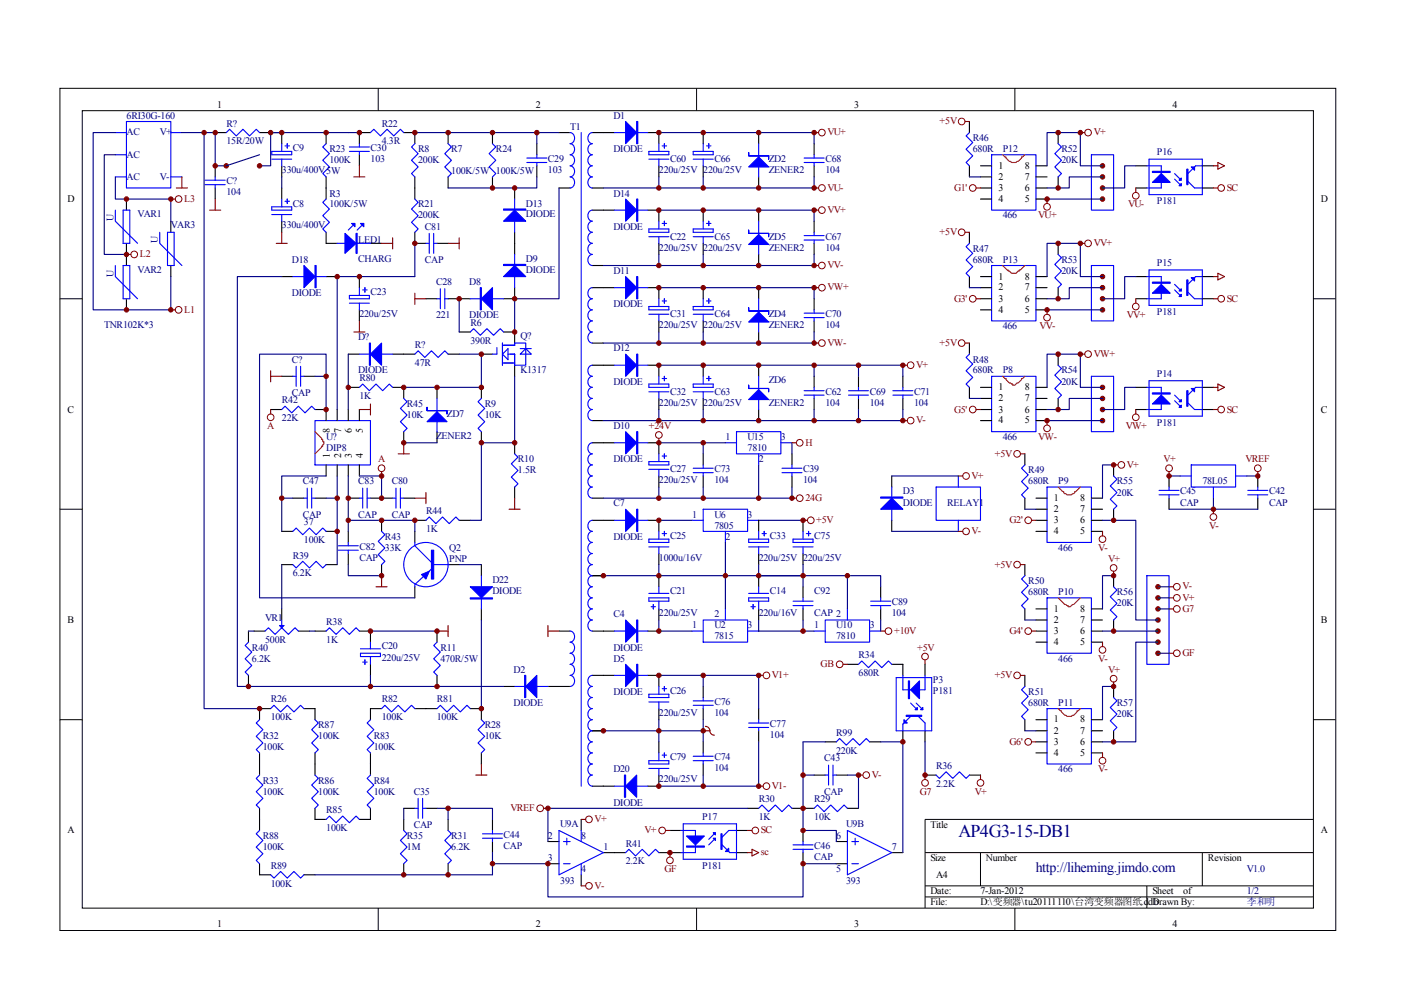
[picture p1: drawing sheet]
<svg xmlns="http://www.w3.org/2000/svg" width="297mm" height="210mm" viewBox="0 0 297 210" stroke-linecap="round" stroke-linejoin="round" font-family="sans-serif">
<defs><g id="words">
<text font-size="3.8" fill="#000080" x="203.2" y="177.5">AP4G3-15-DB1</text>
<text font-size="3" fill="#000080" x="219.6" y="184.8">http://liheming.jimdo.com</text>
<g font-size="2.1">
<text x="46.1" y="22.9">1</text>
<text x="113.6" y="22.9">2</text>
<text x="181.1" y="22.9">3</text>
<text x="248.6" y="22.9">4</text>
<text x="211.7" y="35.7">1</text>
<text x="217.3" y="35.7">8</text>
<text x="211.7" y="38.1">2</text>
<text x="211.7" y="40.5">3</text>
<text x="217.3" y="40.5">6</text>
<text x="217.3" y="38.1">7</text>
<text x="14.3" y="42.8">D</text>
<text x="211.7" y="42.8">4</text>
<text x="217.3" y="42.8">5</text>
<text x="280.1" y="42.8">D</text>
<text x="211.7" y="59.3">1</text>
<text x="217.3" y="59.3">8</text>
<text x="211.7" y="61.6">2</text>
<text x="211.7" y="63.9">3</text>
<text x="217.3" y="63.9">6</text>
<text x="217.3" y="61.6">7</text>
<text x="211.7" y="66.3">4</text>
<text x="217.3" y="66.3">5</text>
<text x="211.7" y="82.7">1</text>
<text x="217.3" y="82.7">8</text>
<text x="14.3" y="87.5">C</text>
<text x="211.7" y="85.1">2</text>
<text x="211.7" y="87.5">3</text>
<text x="211.7" y="89.8">4</text>
<text x="217.3" y="89.8">5</text>
<text x="217.3" y="87.5">6</text>
<text x="217.3" y="85.1">7</text>
<text x="280.1" y="87.5">C</text>
<text x="69.9" y="91.8" transform="rotate(-90 69.9 91.8)">8</text>
<text x="72.3" y="91.8" transform="rotate(-90 72.3 91.8)">7</text>
<text x="74.6" y="91.8" transform="rotate(-90 74.6 91.8)">6</text>
<text x="77" y="91.8" transform="rotate(-90 77 91.8)">5</text>
<text x="69.9" y="97.1" transform="rotate(-90 69.9 97.1)">1</text>
<text x="72.3" y="97.1" transform="rotate(-90 72.3 97.1)">2</text>
<text x="74.6" y="97.1" transform="rotate(-90 74.6 97.1)">3</text>
<text x="77" y="97.1" transform="rotate(-90 77 97.1)">4</text>
<text x="223.4" y="106.2">1</text>
<text x="229" y="106.2">8</text>
<text x="223.4" y="108.6">2</text>
<text x="223.4" y="110.9">3</text>
<text x="223.4" y="113.3">4</text>
<text x="229" y="113.3">5</text>
<text x="229" y="110.9">6</text>
<text x="229" y="108.6">7</text>
<text x="223.4" y="129.7">1</text>
<text x="229" y="129.7">8</text>
<text x="14.3" y="132.1">B</text>
<text x="223.4" y="132.1">2</text>
<text x="223.4" y="134.4">3</text>
<text x="223.4" y="136.8">4</text>
<text x="229" y="136.8">5</text>
<text x="229" y="134.4">6</text>
<text x="229" y="132.1">7</text>
<text x="280.1" y="132.1">B</text>
<text x="223.4" y="153.2">1</text>
<text x="223.4" y="155.5">2</text>
<text x="229" y="155.5">7</text>
<text x="229" y="153.2">8</text>
<text x="223.4" y="157.9">3</text>
<text x="223.4" y="160.3">4</text>
<text x="229" y="160.3">5</text>
<text x="229" y="157.9">6</text>
<text x="14.3" y="176.7">A</text>
<text x="197.3" y="175.5">Title</text>
<text x="280.1" y="176.7">A</text>
<text x="197.3" y="182.6">Size</text>
<text x="209" y="182.6">Number</text>
<text x="256.1" y="182.6">Revision</text>
<text x="197.3" y="189.6">Date:</text>
<text x="197.3" y="192">File:</text>
<text x="198.5" y="186.1">A4</text>
<text x="207.9" y="189.6">7-Jan-2012</text>
<text x="207.9" y="192">D:\变频器\tu20111110\台湾变频器图纸.ddb</text>
<text x="244.3" y="189.6">Sheet</text>
<text x="244.3" y="192">Drawn By:</text>
<text x="250.9" y="189.6">of</text>
<text x="46.1" y="196.6">1</text>
<text x="113.6" y="196.6">2</text>
<text x="181.1" y="196.6">3</text>
<text x="248.6" y="196.6">4</text>
</g>
<g font-size="2.1" fill="#000080">
<text x="26.8" y="28.7">AC</text>
<text x="26.8" y="25.2">6RI30G-160</text>
<text x="33.9" y="28.7">V+</text>
<text x="48" y="26.9">R?</text>
<text x="80.9" y="26.9">R22</text>
<text x="120.9" y="27.5">T1</text>
<text x="130" y="25.2">D1</text>
<text x="206.2" y="29.9">R46</text>
<text x="26.8" y="33.5">AC</text>
<text x="48" y="30.6">15R/20W</text>
<text x="62.1" y="32">C9</text>
<text x="69.8" y="32.3">R23</text>
<text x="69.8" y="34.6">100K</text>
<text x="78.6" y="32">C30</text>
<text x="78.6" y="34.4">103</text>
<text x="80.9" y="30.6">4.3R</text>
<text x="88.6" y="32.3">R8</text>
<text x="88.6" y="34.6">200K</text>
<text x="95.7" y="32.3">R7</text>
<text x="105.2" y="32.3">R24</text>
<text x="116.2" y="34.4">C29</text>
<text x="130" y="32.3">DIODE</text>
<text x="142.1" y="34.4">C60</text>
<text x="151.5" y="34.4">C66</text>
<text x="163" y="34.4">ZD2</text>
<text x="175" y="34.4">C68</text>
<text x="206.2" y="32.3">680R</text>
<text x="212.6" y="32.3">P12</text>
<text x="225" y="32.3">R52</text>
<text x="225" y="34.6">20K</text>
<text x="245.3" y="32.9">P16</text>
<text x="26.8" y="38.1">AC</text>
<text x="33.9" y="38.1">V-</text>
<text x="48" y="39">C?</text>
<text x="48" y="41.4">104</text>
<text x="59.8" y="36.7">330u/400V5W</text>
<text x="69.8" y="41.7">R3</text>
<text x="95.7" y="36.9">100K/5W 100K/5W</text>
<text x="116.2" y="36.7">103</text>
<text x="130" y="41.7">D14</text>
<text x="139.7" y="36.7">220u/25V</text>
<text x="149.1" y="36.7">220u/25V</text>
<text x="163" y="36.7">ZENER2</text>
<text x="175" y="36.7">104</text>
<text x="24" y="46.9" transform="rotate(-90 24 46.9)">U</text>
<text x="29.1" y="46.1">VAR1</text>
<text x="62.1" y="43.8">C8</text>
<text x="69.8" y="44">100K/5W</text>
<text x="88.6" y="44">R21</text>
<text x="88.6" y="46.3">200K</text>
<text x="111.5" y="43.8">D13</text>
<text x="111.5" y="46.1">DIODE</text>
<text x="212.6" y="46.3">466</text>
<text x="245.3" y="43.3">P181</text>
<text x="33.4" y="51.6" transform="rotate(-90 33.4 51.6)">U</text>
<text x="36.2" y="48.4">VAR3</text>
<text x="59.8" y="48.4">330u/400V</text>
<text x="75.9" y="51.5">LED1</text>
<text x="90.1" y="48.7">C81</text>
<text x="130" y="48.7">DIODE</text>
<text x="139.7" y="53.2">220u/25V</text>
<text x="142.1" y="50.8">C22</text>
<text x="149.1" y="53.2">220u/25V</text>
<text x="151.5" y="50.8">C65</text>
<text x="163" y="50.8">ZD5</text>
<text x="163" y="53.2">ZENER2</text>
<text x="175" y="50.8">C67</text>
<text x="175" y="53.2">104</text>
<text x="206.2" y="53.4">R47</text>
<text x="24" y="58.7" transform="rotate(-90 24 58.7)">U</text>
<text x="29.1" y="57.8">VAR2</text>
<text x="61.9" y="55.7">D18</text>
<text x="75.9" y="55.5">CHARG</text>
<text x="90.1" y="55.7">CAP</text>
<text x="111.5" y="55.5">D9</text>
<text x="111.5" y="57.8">DIODE</text>
<text x="130" y="58.1">D11</text>
<text x="206.2" y="55.7">680R</text>
<text x="212.6" y="55.7">P13</text>
<text x="225" y="55.7">R53</text>
<text x="225" y="58.1">20K</text>
<text x="245.3" y="56.4">P15</text>
<text x="61.9" y="62.8">DIODE</text>
<text x="78.6" y="62.5">C23</text>
<text x="92.5" y="60.5">C28</text>
<text x="99.5" y="60.5">D8</text>
<text x="130" y="65.1">DIODE</text>
<text x="22.1" y="69.6">TNR102K*3</text>
<text x="76.2" y="67.2">220u/25V</text>
<text x="92.5" y="67.5">221</text>
<text x="99.5" y="67.5">DIODE</text>
<text x="99.7" y="69.1">R6</text>
<text x="110.3" y="71.9">Q?</text>
<text x="139.7" y="69.6">220u/25V</text>
<text x="142.1" y="67.2">C31</text>
<text x="149.1" y="69.6">220u/25V</text>
<text x="151.5" y="67.2">C64</text>
<text x="163" y="67.2">ZD4</text>
<text x="163" y="69.6">ZENER2</text>
<text x="175" y="67.2">C70</text>
<text x="175" y="69.6">104</text>
<text x="212.6" y="69.8">466</text>
<text x="245.3" y="66.7">P181</text>
<text x="61.9" y="76.9">C?</text>
<text x="75.9" y="72.2">D?</text>
<text x="88" y="73.8">R?</text>
<text x="88" y="77.6">47R</text>
<text x="99.7" y="72.9">390R</text>
<text x="130" y="74.5">D12</text>
<text x="206.2" y="76.9">R48</text>
<text x="61.9" y="83.9">CAP</text>
<text x="75.9" y="79.2">DIODE</text>
<text x="76.2" y="80.9">R80</text>
<text x="110.3" y="79">K1317</text>
<text x="130" y="81.5">DIODE</text>
<text x="142.1" y="83.7">C32</text>
<text x="151.5" y="83.7">C63</text>
<text x="163" y="81.3">ZD6</text>
<text x="175" y="83.7">C62</text>
<text x="184.4" y="83.7">C69</text>
<text x="193.8" y="83.7">C71</text>
<text x="206.2" y="79.2">680R</text>
<text x="212.6" y="79.2">P8</text>
<text x="225" y="79.2">R54</text>
<text x="225" y="81.5">20K</text>
<text x="245.3" y="79.9">P14</text>
<text x="59.8" y="85.5">R42</text>
<text x="59.8" y="89.3">22K</text>
<text x="76.2" y="84.6">1K</text>
<text x="86.3" y="86.3">R45</text>
<text x="86.3" y="88.6">10K</text>
<text x="94.7" y="88.4">ZD7</text>
<text x="102.8" y="86.3">R9</text>
<text x="102.8" y="88.6">10K</text>
<text x="139.7" y="86">220u/25V</text>
<text x="149.1" y="86">220u/25V</text>
<text x="163" y="86">ZENER2</text>
<text x="175" y="86">104</text>
<text x="184.4" y="86">104</text>
<text x="193.8" y="86">104</text>
<text x="69.2" y="93.3">U?</text>
<text x="69.2" y="95.7">DIP8</text>
<text x="92.5" y="93.1">ZENER2</text>
<text x="130" y="90.9">D10</text>
<text x="153.8" y="93.3">1</text>
<text x="158.5" y="95.7">7810</text>
<text x="158.5" y="93.3">U15</text>
<text x="165.5" y="93.3">3</text>
<text x="212.6" y="93.3">466</text>
<text x="245.3" y="90.3">P181</text>
<text x="109.8" y="98">R10</text>
<text x="109.8" y="100.3">1.5R</text>
<text x="130" y="98">DIODE</text>
<text x="142.1" y="100.1">C27</text>
<text x="151.5" y="100.1">C73</text>
<text x="160.9" y="98">2</text>
<text x="170.3" y="100.1">C39</text>
<text x="218" y="100.3">R49</text>
<text x="64.2" y="102.7">C47</text>
<text x="75.9" y="102.7">C83</text>
<text x="83.1" y="102.7">C80</text>
<text x="130" y="107.4">C7</text>
<text x="139.7" y="102.5">220u/25V</text>
<text x="151.5" y="102.5">104</text>
<text x="170.3" y="102.5">104</text>
<text x="191.4" y="104.8">D3</text>
<text x="191.4" y="107.2">DIODE</text>
<text x="200.8" y="107.4">RELAY1</text>
<text x="218" y="102.7">680R</text>
<text x="224.4" y="102.7">P9</text>
<text x="236.8" y="102.7">R55</text>
<text x="236.8" y="105.1">20K</text>
<text x="250.2" y="104.8">C45</text>
<text x="250.2" y="107.2">CAP</text>
<text x="254.9" y="102.7">78L05</text>
<text x="269.1" y="104.8">C42</text>
<text x="269.1" y="107.2">CAP</text>
<text x="64.2" y="109.7">CAP</text>
<text x="64.4" y="111.4">37</text>
<text x="75.9" y="109.7">CAP</text>
<text x="83.1" y="109.7">CAP</text>
<text x="90.3" y="109.1">R44</text>
<text x="90.3" y="112.8">1K</text>
<text x="146.7" y="109.7">1</text>
<text x="151.5" y="112.1">7805</text>
<text x="151.5" y="109.7">U6</text>
<text x="158.5" y="109.7">3</text>
<text x="62.1" y="118.5">R39</text>
<text x="64.4" y="115.2">100K</text>
<text x="76.2" y="116.6">C82</text>
<text x="76.2" y="118.9">CAP</text>
<text x="81.6" y="114.5">R43</text>
<text x="81.6" y="116.8">33K</text>
<text x="95.2" y="116.8">Q2</text>
<text x="95.2" y="119.1">PNP</text>
<text x="130" y="114.5">DIODE</text>
<text x="139.7" y="118.9">1000u/16V</text>
<text x="142.1" y="114.2">C25</text>
<text x="153.8" y="114.5">2</text>
<text x="160.9" y="118.9">220u/25V</text>
<text x="163.2" y="114.2">C33</text>
<text x="170.3" y="118.9">220u/25V</text>
<text x="172.6" y="114.2">C75</text>
<text x="224.4" y="116.8">466</text>
<text x="62.1" y="122.2">6.2K</text>
<text x="104.4" y="123.6">D22</text>
<text x="104.4" y="125.9">DIODE</text>
<text x="142.1" y="125.9">C21</text>
<text x="163.2" y="125.9">C14</text>
<text x="172.6" y="125.9">C92</text>
<text x="218" y="123.9">R50</text>
<text x="56.2" y="131.6">VR1</text>
<text x="130" y="130.9">C4</text>
<text x="139.7" y="130.7">220u/25V</text>
<text x="151.5" y="130.9">2</text>
<text x="160.9" y="130.7">220u/16V</text>
<text x="172.6" y="130.7">CAP 2</text>
<text x="189.1" y="128.3">C89</text>
<text x="189.1" y="130.7">104</text>
<text x="218" y="126.2">680R</text>
<text x="224.4" y="126.2">P10</text>
<text x="236.8" y="126.2">R56</text>
<text x="236.8" y="128.5">20K</text>
<text x="53.4" y="137.9">R40</text>
<text x="56.2" y="136.3">500R</text>
<text x="69.2" y="132.5">R38</text>
<text x="69.2" y="136.3">1K</text>
<text x="80.9" y="137.7">C20</text>
<text x="93.4" y="137.9">R11</text>
<text x="130" y="137.9">DIODE</text>
<text x="146.7" y="133.2">1</text>
<text x="151.5" y="135.6">7815</text>
<text x="151.5" y="133.2">U2</text>
<text x="158.5" y="133.2">3</text>
<text x="172.6" y="133.2">1</text>
<text x="177.3" y="135.6">7810</text>
<text x="177.3" y="133.2">U10</text>
<text x="184.4" y="133.2">3</text>
<text x="53.4" y="140.3">6.2K</text>
<text x="80.9" y="140.1">220u/25V</text>
<text x="93.4" y="140.3">470R/5W</text>
<text x="108.9" y="142.6">D2</text>
<text x="130" y="140.3">D5</text>
<text x="182" y="139.5">R34</text>
<text x="182" y="143.4">680R</text>
<text x="224.4" y="140.3">466</text>
<text x="57.4" y="148.9">R26</text>
<text x="80.9" y="148.9">R82</text>
<text x="92.6" y="148.9">R81</text>
<text x="108.9" y="149.7">DIODE</text>
<text x="130" y="147.3">DIODE</text>
<text x="142.1" y="147.1">C26</text>
<text x="151.5" y="149.5">C76</text>
<text x="197.8" y="144.7">P3</text>
<text x="197.8" y="147.1">P181</text>
<text x="218" y="147.3">R51</text>
<text x="218" y="149.7">680R</text>
<text x="224.4" y="149.7">P11</text>
<text x="236.8" y="149.7">R57</text>
<text x="57.4" y="152.8">100K</text>
<text x="67.5" y="154.4">R87</text>
<text x="80.9" y="152.8">100K</text>
<text x="92.6" y="152.8">100K</text>
<text x="102.8" y="154.4">R28</text>
<text x="139.7" y="151.8">220u/25V</text>
<text x="151.5" y="151.8">104</text>
<text x="163.2" y="154.1">C77</text>
<text x="236.8" y="152">20K</text>
<text x="55.7" y="156.7">R32</text>
<text x="55.7" y="159.1">100K</text>
<text x="67.5" y="156.7">100K</text>
<text x="79.2" y="156.7">R83</text>
<text x="79.2" y="159.1">100K</text>
<text x="102.8" y="156.7">10K</text>
<text x="142.1" y="161.2">C79</text>
<text x="151.5" y="161.2">C74</text>
<text x="163.2" y="156.5">104</text>
<text x="174.8" y="161.4">C43</text>
<text x="177.3" y="156.1">R99</text>
<text x="177.3" y="159.8">220K</text>
<text x="55.7" y="166.1">R33</text>
<text x="67.5" y="166.1">R86</text>
<text x="79.2" y="166.1">R84</text>
<text x="130" y="163.8">D20</text>
<text x="139.7" y="165.9">220u/25V</text>
<text x="151.5" y="163.5">104</text>
<text x="198.5" y="163.1">R36</text>
<text x="198.5" y="166.8">2.2K</text>
<text x="224.4" y="163.8">466</text>
<text x="55.7" y="168.5">100K</text>
<text x="67.5" y="168.5">100K</text>
<text x="69.2" y="172.5">R85</text>
<text x="79.2" y="168.5">100K</text>
<text x="87.7" y="168.5">C35</text>
<text x="130" y="170.8">DIODE</text>
<text x="148.8" y="173.8">P17</text>
<text x="160.9" y="170.1">R30</text>
<text x="160.9" y="173.8">1K</text>
<text x="172.6" y="170.1">R29</text>
<text x="172.6" y="173.8">10K</text>
<text x="174.8" y="168.5">CAP</text>
<text x="55.7" y="177.9">R88</text>
<text x="69.2" y="176.2">100K</text>
<text x="86.3" y="177.9">R35</text>
<text x="87.7" y="175.5">CAP</text>
<text x="95.7" y="177.9">R31</text>
<text x="106.8" y="177.6">C44</text>
<text x="116.2" y="177.9">2</text>
<text x="118.8" y="175.3">U9A</text>
<text x="123.2" y="177.9">8</text>
<text x="132.7" y="179.5">R41</text>
<text x="177.3" y="177.9">6</text>
<text x="179.4" y="175.3">U9B</text>
<text x="55.7" y="180.2">100K</text>
<text x="57.4" y="184.2">R89</text>
<text x="86.3" y="180.2">1M</text>
<text x="95.7" y="180.2">6.2K</text>
<text x="106.8" y="180">CAP</text>
<text x="116.2" y="182.6">3</text>
<text x="123.2" y="184.9">4</text>
<text x="127.9" y="180.2">1</text>
<text x="132.7" y="183.2">2.2K</text>
<text x="148.8" y="184.2">P181</text>
<text x="172.6" y="180">C46</text>
<text x="172.6" y="182.3">CAP</text>
<text x="177.3" y="184.9">5</text>
<text x="189.1" y="180.2">7</text>
<text x="264.3" y="184.9">V1.0</text>
<text x="57.4" y="188">100K</text>
<text x="118.8" y="187.5">393</text>
<text x="179.4" y="187.5">393</text>
<text x="264.3" y="192">李和明</text>
<text x="264.3" y="189.6">1/2</text>
</g>
<g font-size="2.1" fill="#800000">
<text x="175.4" y="28.7">VU+</text>
<text x="199.2" y="26.3">+5V</text>
<text x="231.9" y="28.7">V+</text>
<text x="175.4" y="40.5">VU-</text>
<text x="202.3" y="40.5">G1'</text>
<text x="260.1" y="40.5">SC</text>
<text x="39" y="42.8">L3</text>
<text x="175.4" y="45.1">VV+</text>
<text x="220.1" y="46.3">VU+</text>
<text x="239.2" y="44">VU-</text>
<text x="199.2" y="49.9">+5V</text>
<text x="231.9" y="52.2">VV+</text>
<text x="29.6" y="54.5">L2</text>
<text x="175.4" y="56.9">VV-</text>
<text x="175.4" y="61.6">VW+</text>
<text x="202.3" y="63.9">G3'</text>
<text x="260.1" y="63.9">SC</text>
<text x="39" y="66.3">L1</text>
<text x="220.4" y="69.8">VV-</text>
<text x="238.9" y="67.5">VV+</text>
<text x="175.4" y="73.3">VW-</text>
<text x="199.2" y="73.3">+5V</text>
<text x="231.9" y="75.7">VW+</text>
<text x="194.2" y="78.1">V+</text>
<text x="194.2" y="89.8">V-</text>
<text x="202.3" y="87.5">G5'</text>
<text x="260.1" y="87.5">SC</text>
<text x="56.6" y="90.9">A</text>
<text x="137.6" y="90.9">+24V</text>
<text x="170.8" y="94.5">H</text>
<text x="220.1" y="93.3">VW-</text>
<text x="238.7" y="90.9">VW+</text>
<text x="80.2" y="98">A</text>
<text x="206" y="101.5">V+</text>
<text x="210.9" y="96.9">+5V</text>
<text x="238.9" y="99.2">V+</text>
<text x="246.7" y="98">V+</text>
<text x="264.1" y="98">VREF</text>
<text x="170.8" y="106.2">24G</text>
<text x="173.1" y="110.9">+5V</text>
<text x="206" y="113.3">V-</text>
<text x="214" y="110.9">G2'</text>
<text x="256.4" y="112.1">V-</text>
<text x="232.8" y="116.8">V-</text>
<text x="234.9" y="119.1">V+</text>
<text x="210.9" y="120.3">+5V</text>
<text x="250.7" y="125">V-</text>
<text x="250.7" y="127.4">V+</text>
<text x="250.7" y="129.7">G7</text>
<text x="189.6" y="134.4">+10V</text>
<text x="194.5" y="137.9">+5V</text>
<text x="214" y="134.4">G4'</text>
<text x="163.7" y="143.8">V1+</text>
<text x="174" y="141.5">GB</text>
<text x="210.9" y="143.8">+5V</text>
<text x="232.8" y="140.3">V-</text>
<text x="234.9" y="142.6">V+</text>
<text x="250.7" y="139.1">GF</text>
<text x="214" y="157.9">G6'</text>
<text x="163.7" y="167.3">V1-</text>
<text x="184.8" y="164.9">V-</text>
<text x="232.8" y="163.8">V-</text>
<text x="108.2" y="172">VREF</text>
<text x="195" y="168.5">G7</text>
<text x="206.7" y="168.5">V+</text>
<text x="126.1" y="174.3">V+</text>
<text x="136.7" y="176.7">V+</text>
<text x="161.3" y="176.7">SC</text>
<text x="140.9" y="184.9">GF</text>
<text x="161.3" y="181.4">sc</text>
<text x="126.1" y="188.4">V-</text>
</g>
</g></defs>
<g fill="none" stroke="#000" stroke-width=".21">
<path d="M12.7 18.7h270.5v178.6h-270.5zM80.2 18.7v4.7M147.7 18.7v4.7M215.2 18.7v4.7M17.4 23.5h261.1v169h-261.1zM12.7 63.3h4.7M278.4 63.3h4.7M12.7 108h4.7M278.4 108h4.7M12.7 152.6h4.7M278.4 152.6h4.7M278.4 173.7h-82.3v18.8"/>
<path d="M80.2 192.5v4.7M147.7 192.5v4.7M196.1 180.8h82.3M196.1 187.8h82.3M196.1 190.2h82.3M207.9 180.8v7M215.2 192.5v4.7M243.2 187.8v4.7M254.9 180.8v7"/>
</g>
<g fill="none" stroke="#000" stroke-width=".23">
<path d="M45.6 28.1h2.4M45.6 35.2v2.3M45.6 39.9v2.3M55 28.1h2.4M59.7 28.1v2.4M59.7 35.2v2.3M59.7 39.9v2.3M69.1 28.1v2.4M69.1 37.5v4.7M76.2 32.8v2.4M78.5 28.1h-2.3v2.4M85.6 28.1h2.4v2.4"/>
<path d="M88 37.5v4.7M95 28.1v2.4M95 37.5v2.4M104.4 28.1v2.4M104.4 37.5v2.4M109.1 39.9v2.3M113.8 30.5v2.3M113.8 35.2v2.3M118.5 28.1h2.4M118.5 39.9h2.4M125.6 28.1h4.7M125.6 39.9h2.3"/>
<path d="M137.3 28.1h2.4v2.4M139.7 35.2v2.3M149.1 28.1v2.4M149.1 35.2v2.3M160.9 28.1v2.4M160.9 37.5v2.4M172.6 30.5v2.3M172.6 35.2v2.3M205.5 25.8v2.3M205.5 35.2v2.3M207.9 39.9h2.3M207.9 35.2h2.3"/>
<path d="M207.9 37.5h2.3M219.6 39.9h2.4M219.6 35.2h2.4M219.6 37.5h2.4M224.3 28.1v2.4M224.3 37.5v2.4M240.8 39.9h2.4M240.8 35.2h2.4M254.9 39.9h2.4M254.9 35.2h2.4M26.8 42.2v2.4M26.8 51.6v4.7"/>
<path d="M36.2 46.9v2.4M36.2 56.3v2.3M59.7 58.6h2.4M59.7 46.9v2.4M69.1 49.3v2.3h2.4M69.1 58.6h2.4M76.2 58.6v2.4M78.5 51.6h2.4M88 49.3v2.3h2.3M92.7 51.6h2.3M109.1 49.3v4.6M125.6 44.6h4.7"/>
<path d="M125.6 56.3h2.3M137.3 44.6h2.4v2.3M139.7 51.6v2.3M149.1 44.6v2.3M149.1 51.6v2.3M160.9 44.6v2.3M160.9 53.9v2.4M172.6 46.9v2.4M172.6 51.6v2.3M205.5 49.3v2.3M205.5 58.6v2.4M207.9 58.6h2.3"/>
<path d="M207.9 42.2h2.3M219.6 58.6h2.4M219.6 42.2h2.4M224.3 51.6v2.3M240.8 58.6h2.4M254.9 58.6h2.4M26.8 63.3v2.4M59.7 79.8h2.4M64.4 79.8h2.4M73.8 75.1h2.4M76.2 65.7v2.3M83.2 75.1h4.8"/>
<path d="M90.3 63.3h2.4M95 75.1h2.4M95 63.3h4.7M97.4 70.4h2.3M102.1 75.1h2.3M106.8 70.4h2.3v2.3M109.1 61v2.3h-2.3M109.1 77.4v2.4M125.6 61h4.7M125.6 72.7h2.3M125.6 77.4h4.7M137.3 61h2.4v2.3"/>
<path d="M137.3 77.4h2.4v2.4M139.7 68v2.4M149.1 61v2.3M149.1 68v2.4M149.1 77.4v2.4M160.9 61v2.3M160.9 70.4v2.3M160.9 77.4v2.4M172.6 63.3v2.4M172.6 68v2.4M172.6 79.8v2.3M182 79.8v2.3"/>
<path d="M191.4 79.8v2.3M205.5 72.7v2.4M207.9 63.3h2.3M207.9 61h2.3M207.9 65.7h2.3M219.6 63.3h2.4M219.6 61h2.4M219.6 65.7h2.4M224.3 61v2.3M224.3 75.1v2.3M240.8 63.3h2.4M254.9 63.3h2.4"/>
<path d="M57.4 86.8h2.3M66.8 86.8h2.3v2.4M69.1 98.6v2.3M71.5 86.8v2.4M71.5 98.6v2.3M73.8 86.8v2.4M73.8 98.6v2.3M73.8 82.1h2.4M76.2 86.8v2.4M76.2 98.6v2.3M83.2 82.1h2.4v2.4M85.6 91.5v2.4"/>
<path d="M92.7 82.1v2.4M92.7 91.5v2.4M102.1 82.1v2.4M102.1 91.5v2.4M109.1 93.9v2.3M125.6 89.2h2.3M125.6 93.9h4.7M137.3 93.9h2.4v2.3M139.7 84.5v2.3M149.1 84.5v2.3M149.1 96.2v2.4M160.9 86.8v2.4"/>
<path d="M167.9 96.2v2.4M172.6 84.5v2.3M182 84.5v2.3M191.4 84.5v2.3M205.5 82.1v2.4M207.9 82.1h2.3M207.9 86.8h2.3M207.9 89.2h2.3M207.9 84.5h2.3M217.3 96.2v2.4M219.6 82.1h2.4M219.6 86.8h2.4"/>
<path d="M219.6 89.2h2.4M219.6 84.5h2.4M224.3 84.5v2.3M236.1 98.6v2.3M240.8 82.1h2.4M240.8 86.8h2.4M254.9 82.1h2.4M254.9 86.8h2.4M59.7 112.7h2.4M59.7 119.7h2.4M62.1 105.6h2.3M66.8 105.6h2.3"/>
<path d="M69.1 112.7h2.4M69.1 119.7h2.4M73.8 112.7v2.3M73.8 117.4v2.3M73.8 105.6h2.4M78.5 105.6h4.7M80.9 110.3v2.4M80.9 119.7v2.4M85.6 105.6h2.4M88 112.7v2.3M88 110.3h2.3M95 119.7h2.4"/>
<path d="M97.4 110.3h2.3M102.1 119.7v2.4M109.1 103.3v2.3M125.6 105.6h2.3M125.6 110.3h4.7M137.3 110.3h2.4v2.4M139.7 100.9v2.4M139.7 117.4v2.3M149.1 100.9v2.4M160.9 110.3v2.4M160.9 117.4v2.3M167.9 100.9v2.4"/>
<path d="M170.3 110.3v2.4M170.3 117.4v2.3M189.1 100.9v2.4M189.1 110.3v2.4M217.3 105.6v2.4M217.3 119.7v2.4M219.6 105.6h2.4M219.6 112.7h2.4M219.6 110.3h2.4M219.6 108h2.4M231.4 105.6h2.4M231.4 112.7h2.4"/>
<path d="M231.4 110.3h2.4M231.4 108h2.4M236.1 108v2.3M247.9 100.9v2.4M247.9 105.6v2.4M266.7 100.9v2.4M266.7 105.6v2.4M52.7 133.8v2.4M53.9 133.8h2.3M59.7 129.1v2.4M63.3 133.8h2.3M66.8 133.8h2.3"/>
<path d="M76.2 133.8h2.3v2.4M88 124.4v2.4M92.7 133.8v2.4M102.1 129.1v2.4M118.5 133.8h2.4M125.6 133.8h4.7M125.6 122.1h2.3M137.3 133.8h2.4M139.7 122.1v2.3M139.7 129.1v2.4M160.9 122.1v2.3M160.9 129.1v2.4"/>
<path d="M170.3 124.4v2.4M170.3 129.1v2.4M186.7 124.4v2.4M186.7 129.1v2.4M217.3 129.1v2.4M219.6 133.8h2.4M219.6 129.1h2.4M219.6 131.5h2.4M219.6 136.2h2.4M231.4 133.8h2.4M231.4 129.1h2.4M231.4 131.5h2.4"/>
<path d="M231.4 136.2h2.4M236.1 122.1v2.3M236.1 131.5v2.3M52.7 143.2v2.3M55 159.6v4.7M57.4 150.2h-2.4v2.4M64.4 150.2h2.4v2.4M66.8 159.6v4.7M78.5 140.9v2.3M78.5 159.6v4.7M80.9 150.2h-2.4v2.4M88 150.2h4.7"/>
<path d="M92.7 143.2v2.3M99.7 150.2h2.4v2.4M102.1 159.6v2.4M106.8 145.5h2.3M116.2 145.5h4.7M125.6 143.2h4.7M125.6 154.9h2.3M137.3 143.2h2.4v2.3M139.7 150.2v2.4M139.7 157.3v2.3M149.1 145.5v2.4M149.1 150.2v2.4"/>
<path d="M149.1 157.3v2.3M160.9 150.2v2.4M160.9 154.9v2.4M175 157.3h2.3M179.7 140.9h2.3M184.4 157.3h2.3M189.1 140.9h2.3v2.3M191.4 154.9v2.4M196.1 140.9v2.3M196.1 154.9v2.4M217.3 143.2v2.3M217.3 152.6v2.3"/>
<path d="M219.6 154.9h2.4M219.6 157.3h2.4M219.6 152.6h2.4M219.6 159.6h2.4M231.4 154.9h2.4M231.4 157.3h2.4M231.4 152.6h2.4M231.4 159.6h2.4M236.1 145.5v2.4M236.1 154.9v2.4M55 171.4v4.7M66.8 171.4v2.3h2.3"/>
<path d="M78.5 171.4v2.3h-2.3M85.6 173.7v2.4M85.6 171.4h2.4M90.3 171.4h2.4M95 173.7v2.4M104.4 173.7v2.4M104.4 178.4v2.4M116.2 178.4h2.3M123.2 173.7v2.4M125.6 166.7h4.7M139.7 164.3v2.4h-2.4M142 176.1h2.4"/>
<path d="M149.1 162v2.3M156.2 176.1h2.3M158.5 171.4h2.4M167.9 171.4h4.7M170.3 176.1v2.3M172.6 164.3h2.4M177.3 178.4h2.4M177.3 164.3h2.4M179.7 171.4h2.3M196.1 164.3h2.4M205.5 164.3h2.4M55 183.1v2.4h2.4"/>
<path d="M64.4 185.5h2.4M85.6 183.1v2.4M95 183.1v2.4M116.2 183.1h2.3M123.2 185.5v2.3M127.9 180.8h4.7M139.7 180.8h4.7M156.2 180.8h2.3M170.3 180.8v2.3M177.3 183.1h2.4M189.1 180.8h2.3"/>
</g>
<g fill="none" stroke="#00f" stroke-width=".23">
<path d="M24.5 28.1h2.3M24.5 32.8h2.3M24.5 37.5h2.3M26.8 25.8h9.4v14.1h-9.4zM36.2 28.1h2.4M36.2 37.5h2.4M43.5 39.2h4.2M43.5 38.2h4.2M45.6 37.5v.7M45.6 39.2v.7M48 28.1l.7-.7 1.4 1.4 1.4-1.4 1.4 1.4 1.4-1.4 .7 .7M57.6 32.1h4.2v.7h-4.2z"/>
<path d="M57.6 33.7h4.2M59.7 30.5v1.6M59.7 33.7v1.5M60.4 30.9h1M60.9 30.5v.9M69.1 30.5l-.7 .7 1.4 1.4-1.4 1.4 1.4 1.4-1.4 1.4 .7 .7M74.1 31.2h4.2M74.1 32.1h4.2M76.2 30.5v.7M76.2 32.1v.7M78.5 28.1l.8-.7 1.4 1.4 1.4-1.4 1.4 1.4 1.4-1.4 .7 .7M88 30.5l-.8 .7 1.5 1.4-1.5 1.4 1.5 1.4-1.5 1.4 .8 .7"/>
<path d="M95 30.5l.7 .7-1.4 1.4 1.4 1.4-1.4 1.4 1.4 1.4-.7 .7M104.4 30.5l.7 .7-1.4 1.4 1.4 1.4-1.4 1.4 1.4 1.4-.7 .7M111.7 33.5h4.2M111.7 34.5h4.2M113.8 32.8v.7M113.8 34.5v.7M120.9 28.1a1.2 1.2 0 0 1 .9 1.2 1.2 1.2 0 0 1-.9 1.2 1.21 1.21 0 0 1 .9 1.1 1.21 1.21 0 0 1-.9 1.2 1.2 1.2 0 0 1 .9 1.2 1.2 1.2 0 0 1-.9 1.2 1.2 1.2 0 0 1 .9 1.1 1.2 1.2 0 0 1-.9 1.2 1.2 1.2 0 0 1 .9 1.2 1.2 1.2 0 0 1-.9 1.2M123.2 28.1v138.6M125.6 28.1a1.2 1.2 0 0 0-1 1.2 1.2 1.2 0 0 0 1 1.2 1.21 1.21 0 0 0-1 1.1 1.21 1.21 0 0 0 1 1.2 1.2 1.2 0 0 0-1 1.2 1.2 1.2 0 0 0 1 1.2 1.2 1.2 0 0 0-1 1.1 1.2 1.2 0 0 0 1 1.2 1.2 1.2 0 0 0-1 1.2 1.2 1.2 0 0 0 1 1.2M130.3 28.1h7M137.6 32.1h4.2v.7h-4.2zM137.6 33.7h4.2"/>
<path d="M139.7 30.5v1.6M139.7 33.7v1.5M140.4 30.9h.9M140.9 30.5v.9M147 32.1h4.2v.7h-4.2zM147 33.7h4.2M149.1 30.5v1.6M149.1 33.7v1.5M149.8 30.9h.9M150.3 30.5v.9M160.9 30.5v7M170.5 33.5h4.2"/>
<path d="M170.5 34.5h4.2M172.6 32.8v.7M172.6 34.5v.7M205.5 28.1l-.7 .7 1.4 1.4-1.4 1.4 1.4 1.4-1.4 1.5 .7 .7M210.2 32.8h9.4v11.8h-9.4zM224.3 30.5l.8 .7-1.5 1.4 1.5 1.4-1.5 1.4 1.5 1.4-.8 .7M231.4 32.8h4.7v11.8h-4.7zM243.2 35.2h3v4.7h-3M243.6 33.7h11.3v7.6h-11.3zM249 36.8l1.4 1.4M249 38l1.4 1.4M251.9 38.4l1.4 1.5h1.6"/>
<path d="M254.9 35.2h-1.4l-1.6 1.6M24.5 44.6v2.3l4.7 4.7M24.5 56.3v2.3l4.7 4.7M26.1 56.3h1.4v7h-1.4zM26.1 44.6h1.4v7h-1.4zM33.9 49.3v2.3l4.7 4.7M35.5 49.3h1.4v7h-1.4zM57.6 43.9h4.2v.7h-4.2zM57.6 45.5h4.2M59.7 42.2v1.7M59.7 45.5v1.4M60.4 42.7h1"/>
<path d="M60.9 42.2v.9M62.1 58.6h7M69.1 42.2l-.7 .7 1.4 1.4-1.4 1.4 1.4 1.4-1.4 1.4 .7 .8M71.5 51.6h7M74.8 47.8l-1 1M76.7 47.8l-1 1M88 42.2l.7 .7-1.5 1.4 1.5 1.4-1.5 1.4 1.5 1.4-.7 .8M90.3 51.6h.7M91 49.5v4.2M91.9 51.6h.8M91.9 49.5v4.2M109.1 42.2v7.1"/>
<path d="M109.1 53.9v7.1M125.6 44.6a1.2 1.2 0 0 0-1 1.1 1.2 1.2 0 0 0 1 1.2 1.21 1.21 0 0 0-1 1.2 1.21 1.21 0 0 0 1 1.2 1.2 1.2 0 0 0-1 1.1 1.2 1.2 0 0 0 1 1.2 1.2 1.2 0 0 0-1 1.2 1.2 1.2 0 0 0 1 1.1 1.2 1.2 0 0 0-1 1.2 1.2 1.2 0 0 0 1 1.2M130.3 44.6h7M137.6 48.5h4.2v.8h-4.2zM137.6 50.2h4.2M139.7 46.9v1.6M139.7 50.2v1.4M140.4 47.4h.9M140.9 46.9v.9M147 48.5h4.2v.8h-4.2zM147 50.2h4.2M149.1 46.9v1.6"/>
<path d="M149.1 50.2v1.4M149.8 47.4h.9M150.3 46.9v.9M160.9 46.9v7M170.5 50.9h4.2M170.5 50h4.2M172.6 49.3v.7M172.6 50.9v.7M205.5 51.6l-.7 .7 1.4 1.4-1.4 1.4 1.4 1.4-1.4 1.4 .7 .7M210.2 56.3h9.4v11.7h-9.4zM224.3 53.9l.8 .8-1.5 1.4 1.5 1.4-1.5 1.4 1.5 1.4-.8 .7M231.4 56.3h4.7v11.7h-4.7z"/>
<path d="M243.2 58.6h3v4.7h-3M243.6 57.2h11.3v7.6h-11.3zM254.9 58.6h-1.4l-1.6 1.7M62.1 79.8h.7M62.8 77.7v4.2M63.7 79.8h.7M63.7 77.7v4.2M74.1 62.6h4.2v.7h-4.2zM74.1 64.3h4.2M76.2 61v1.6M76.2 64.3v1.4M76.2 75.1h7"/>
<path d="M76.9 61.5h.9M77.4 61v.9M88 75.1l.7-.7 1.4 1.4 1.4-1.4 1.4 1.4 1.4-1.4 .7 .7M92.7 63.3h.7M93.4 61.2v4.3M94.3 63.3h.7M94.3 61.2v4.3M99.7 70.4l.7-.7 1.4 1.4 1.4-1.4 1.4 1.4 1.5-1.4 .7 .7M99.7 63.3h7.1M105.4 73.7v1.4h-1M106.5 73.2h2.6v-.5h2.4v4.7h-2.4v-2.3h-1.4M106.5 72.7v4.7"/>
<path d="M106.5 77h2.6M106.5 75.1l1.2-1.2v2.4zM110.3 75.1l1.2-1.2 1.1 1.2zM110.3 73.9h2.3M125.6 61a1.2 1.2 0 0 0-1 1.2 1.2 1.2 0 0 0 1 1.1 1.2 1.2 0 0 0-1 1.2 1.2 1.2 0 0 0 1 1.2M125.6 65.7a1.2 1.2 0 0 0-1 1.2 1.2 1.2 0 0 0 1 1.1 1.2 1.2 0 0 0-1 1.2 1.2 1.2 0 0 0 1 1.2 1.2 1.2 0 0 0-1 1.2 1.2 1.2 0 0 0 1 1.1M125.6 77.4a1.21 1.21 0 0 0-1 1.2 1.21 1.21 0 0 0 1 1.2 1.2 1.2 0 0 0-1 1.2 1.2 1.2 0 0 0 1 1.1 1.2 1.2 0 0 0-1 1.2 1.2 1.2 0 0 0 1 1.2 1.2 1.2 0 0 0-1 1.2 1.2 1.2 0 0 0 1 1.1 1.2 1.2 0 0 0-1 1.2 1.2 1.2 0 0 0 1 1.2M130.3 61h7M130.3 77.4h7M137.6 65h4.2v.7h-4.2zM137.6 66.6h4.2M139.7 63.3v1.7"/>
<path d="M139.7 66.6v1.4M139.7 79.8v1.6M140.4 63.8h.9M140.9 63.3v1M140.9 79.8v.9M147 65h4.2v.7h-4.2zM147 66.6h4.2M149.1 63.3v1.7M149.1 66.6v1.4M149.1 79.8v1.6M149.8 63.8h.9M150.3 63.3v1"/>
<path d="M150.3 79.8v.9M160.9 63.3v7.1M160.9 79.8v7M170.5 67.3h4.2M170.5 66.4h4.2M172.6 65.7v.7M172.6 67.3v.7M205.5 75.1l-.7 .7 1.4 1.4-1.4 1.4 1.4 1.4-1.4 1.4 .7 .7M210.2 79.8h9.4v11.7h-9.4zM224.3 77.4l.8 .7-1.5 1.4 1.5 1.5-1.5 1.4 1.5 1.4-.8 .7M231.4 79.8h4.7v11.7h-4.7zM249 60.3l1.4 1.4"/>
<path d="M249 61.5l1.4 1.4M251.9 61.9l1.4 1.4h1.6M59.7 86.8l.7-.7 1.4 1.4 1.5-1.4 1.4 1.4 1.4-1.4 .7 .7M66.8 89.2h11.7v9.4h-11.7zM76.2 82.1l.7-.7 1.4 1.4 1.4-1.4 1.4 1.4 1.4-1.4 .7 .7M85.6 84.5l.7 .7-1.4 1.4 1.4 1.4-1.4 1.4 1.4 1.4-.7 .7M92.7 84.5v7M102.1 84.5l-.7 .7 1.4 1.4-1.4 1.4 1.4 1.4-1.4 1.4 .7 .7M109.1 96.2l.7 .7-1.4 1.4 1.4 1.4-1.4 1.5 1.4 1.4-.7 .7M125.6 93.9a1.2 1.2 0 0 0-1 1.2 1.2 1.2 0 0 0 1 1.1M125.6 96.2a1.2 1.2 0 0 0-1 1.2 1.2 1.2 0 0 0 1 1.2 1.2 1.2 0 0 0-1 1.1 1.2 1.2 0 0 0 1 1.2 1.2 1.2 0 0 0-1 1.2 1.2 1.2 0 0 0 1 1.2 1.2 1.2 0 0 0-1 1.1 1.2 1.2 0 0 0 1 1.2M130.3 93.9h7"/>
<path d="M137.6 81.4h4.2v.7h-4.2zM137.6 97.9h4.2v.7h-4.2zM137.6 83.1h4.2M137.6 99.5h4.2M139.7 83.1v1.4M139.7 96.2v1.7M139.7 99.5v1.4M140.4 80.3h.9M140.4 96.7h.9M140.9 96.2v1M147 81.4h4.2v.7h-4.2zM147 83.1h4.2"/>
<path d="M147 99.3h4.2M149.1 83.1v1.4M149.1 98.6v.7M149.8 80.3h.9M153.8 93.9h2.4M156.2 91.5h9.4v4.7h-9.4zM160.9 96.2v2.4M165.6 93.9h2.3M165.8 99.3h4.2M167.9 98.6v.7M170.5 83.8h4.2M170.5 82.8h4.2"/>
<path d="M172.6 82.1v.7M172.6 83.8v.7M179.9 83.8h4.2M179.9 82.8h4.2M182 82.1v.7M182 83.8v.7M189.3 83.8h4.2M189.3 82.8h4.2M191.4 82.1v.7M191.4 83.8v.7M217.3 98.6l-.7 .7 1.4 1.4-1.4 1.4 1.4 1.4-1.4 1.4 .7 .7M243.2 82.1h3v4.7h-3"/>
<path d="M243.6 80.7h11.3v7.5h-11.3zM249 83.8l1.4 1.4M249 85l1.4 1.4M251.9 85.4l1.4 1.4h1.6M252.6 98.6h9.4v4.7h-9.4zM254.9 82.1h-1.4l-1.6 1.7M62.1 112.7l.7-.7 1.4 1.4 1.4-1.4 1.4 1.4 1.4-1.4 .7 .7M62.1 119.7l.7 .7 1.4-1.4 1.4 1.4 1.4-1.4 1.4 1.4 .7-.7M64.4 105.6h.7M65.1 103.5v4.2M66.1 105.6h.7M66.1 103.5v4.2"/>
<path d="M71.7 115.7h4.3M71.7 116.7h4.3M73.8 115v.7M73.8 116.7v.7M76.2 105.6h.7M76.9 103.5v4.2M77.8 105.6h.7M77.8 103.5v4.2M80.9 112.7l.7 .7-1.4 1.4 1.4 1.4-1.4 1.4 1.4 1.4-.7 .7M83.2 105.6h.8M84 103.5v4.2M84.9 105.6h.7"/>
<path d="M84.9 103.5v4.2M88 115v.7l3.5 3.5M90.3 110.3l.7-.7 1.4 1.4 1.4-1.4 1.4 1.4 1.5-1.4 .7 .7M91.9 119.7h3.3M125.6 110.3a1.2 1.2 0 0 0-1 1.2 1.2 1.2 0 0 0 1 1.2 1.2 1.2 0 0 0-1 1.1 1.2 1.2 0 0 0 1 1.2 1.2 1.2 0 0 0-1 1.2 1.2 1.2 0 0 0 1 1.2 1.2 1.2 0 0 0-1 1.1 1.2 1.2 0 0 0 1 1.2 1.2 1.2 0 0 0-1 1.2 1.2 1.2 0 0 0 1 1.2 1.2 1.2 0 0 0-1 1.1 1.2 1.2 0 0 0 1 1.2 1.2 1.2 0 0 0-1 1.2 1.2 1.2 0 0 0 1 1.2M130.3 110.3h7M137.6 114.3h4.2v.7h-4.2zM137.6 116h4.2M139.7 112.7v1.6M139.7 116v1.4M140.4 113.1h.9M140.9 112.7v.9"/>
<path d="M146.7 110.3h2.4M147 100.2h4.2M149.1 108h9.4v4.7h-9.4zM149.1 100.2v.7M153.8 112.7v2.3M158.5 110.3h2.4M158.7 116h4.3M158.7 114.3h4.3v.7h-4.3zM160.9 112.7v1.6M160.9 116v1.4M161.6 113.1h.9M162 112.7v.9"/>
<path d="M165.8 100.2h4.2M167.9 100.2v.7M168.1 116h4.3M168.1 114.3h4.3v.7h-4.3zM170.3 112.7v1.6M170.3 116v1.4M171 113.1h.9M171.4 112.7v.9M189.1 103.3v7M198.5 103.3h9.4v7h-9.4zM203.2 100.9v2.4M203.2 110.3v2.4"/>
<path d="M222 103.3h9.4v11.7h-9.4zM236.1 100.9l.7 .7-1.4 1.4 1.4 1.4-1.4 1.5 1.4 1.4-.7 .7M245.7 104.9h4.3M245.7 104h4.3M247.9 103.3v.7M247.9 104.9v.7M250.2 100.9h2.4M257.3 103.3v2.3M262 100.9h2.3M264.6 104.9h4.2M264.6 104h4.2M266.7 103.3v.7"/>
<path d="M266.7 104.9v.7M52.7 136.2l-.7 .7 1.4 1.4-1.4 1.4 1.4 1.4-1.4 1.4 .7 .7M56.2 133.8l.7-.7 1.4 1.4 1.4-1.4 1.4 1.4 1.5-1.4 .7 .7M59.3 132.6h.9l-.5 .5zM59.5 132.9h.5M59.7 131.5v1.6M69.1 133.8l.7-.7 1.5 1.4 1.4-1.4 1.4 1.4 1.4-1.4 .7 .7M76.4 138.5h4.3v.7h-4.3zM76.4 137.6h4.3M77.4 139.9v1M78.5 136.2v1.4M78.5 139.2v1.7"/>
<path d="M91.5 120.7l-3.5 3.2v.5M92.7 136.2l-.8 .7 1.5 1.4-1.5 1.4 1.5 1.4-1.5 1.4 .8 .7M102.1 122.1v7M120.9 133.8a1.2 1.2 0 0 1 .9 1.2 1.2 1.2 0 0 1-.9 1.2 1.2 1.2 0 0 1 .9 1.1 1.2 1.2 0 0 1-.9 1.2 1.21 1.21 0 0 1 .9 1.2 1.21 1.21 0 0 1-.9 1.2 1.2 1.2 0 0 1 .9 1.1 1.2 1.2 0 0 1-.9 1.2 1.2 1.2 0 0 1 .9 1.2 1.2 1.2 0 0 1-.9 1.1M125.6 126.8a1.2 1.2 0 0 0-1 1.1 1.2 1.2 0 0 0 1 1.2 1.2 1.2 0 0 0-1 1.2 1.2 1.2 0 0 0 1 1.2 1.2 1.2 0 0 0-1 1.1 1.2 1.2 0 0 0 1 1.2M130.3 133.8h7M137.6 126.8h4.2v.7h-4.2zM137.6 125.8h4.2M138 128.6h1M138.5 128.2v.9M139.7 124.4v1.4M139.7 127.5v1.6"/>
<path d="M146.7 133.8h2.4M149.1 131.5h9.4v4.7h-9.4zM153.8 129.1v2.4M158.5 133.8h2.4M158.7 126.8h4.3v.7h-4.3zM158.7 125.8h4.3M159.2 128.6h.9M159.7 128.2v.9M160.9 124.4v1.4M160.9 127.5v1.6M168.1 127.5h4.3M168.1 128.4h4.3"/>
<path d="M170.3 126.8v.7M170.3 128.4v.7M172.6 133.8h2.4M175 131.5h9.4v4.7h-9.4zM179.7 129.1v2.4M184.4 133.8h2.3M184.6 127.5h4.2M184.6 128.4h4.2M186.7 126.8v.7M186.7 128.4v.7M217.3 122.1l-.7 .7 1.4 1.4-1.4 1.4 1.4 1.4-1.4 1.4 .7 .7M222 126.8h9.4v11.7h-9.4z"/>
<path d="M236.1 124.4l.7 .7-1.4 1.4 1.4 1.4-1.4 1.4 1.4 1.5-.7 .7M243.2 122.1h4.7v18.8h-4.7zM55 152.6l-.7 .7 1.4 1.4-1.4 1.4 1.4 1.4-1.4 1.4 .7 .7M57.4 150.2l.7-.7 1.4 1.4 1.4-1.4 1.4 1.4 1.4-1.4 .7 .7M66.8 152.6l.7 .7-1.4 1.4 1.4 1.4-1.4 1.4 1.4 1.4-.7 .7M76.9 140.4h.9M78.5 152.6l-.7 .7 1.5 1.4-1.5 1.4 1.5 1.4-1.5 1.4 .7 .7M80.9 150.2l.7-.7 1.4 1.4 1.4-1.4 1.4 1.4 1.4-1.4 .8 .7M92.7 150.2l.7-.7 1.4 1.4 1.4-1.4 1.4 1.4 1.4-1.4 .7 .7M102.1 152.6l.7 .7-1.4 1.4 1.4 1.4-1.4 1.4 1.4 1.4-.7 .7M109.1 145.5h7.1M125.6 143.2a1.2 1.2 0 0 0-1 1.2 1.2 1.2 0 0 0 1 1.1 1.2 1.2 0 0 0-1 1.2 1.2 1.2 0 0 0 1 1.2 1.2 1.2 0 0 0-1 1.2 1.2 1.2 0 0 0 1 1.1 1.2 1.2 0 0 0-1 1.2 1.2 1.2 0 0 0 1 1.2 1.2 1.2 0 0 0-1 1.2 1.2 1.2 0 0 0 1 1.1 1.21 1.21 0 0 0-1 1.2 1.21 1.21 0 0 0 1 1.2 1.2 1.2 0 0 0-1 1.2 1.2 1.2 0 0 0 1 1.1 1.2 1.2 0 0 0-1 1.2 1.2 1.2 0 0 0 1 1.2 1.2 1.2 0 0 0-1 1.2 1.2 1.2 0 0 0 1 1.1 1.2 1.2 0 0 0-1 1.2 1.2 1.2 0 0 0 1 1.2"/>
<path d="M130.3 143.2h7M137.6 147.2h4.2v.7h-4.2zM137.6 148.8h4.2M139.7 145.5v1.7M139.7 148.8v1.4M139.7 159.6v1.7M140.4 146h.9M140.9 145.5v1M140.9 159.6v1M147 149.5h4.2M147 148.6h4.2M149.1 147.9v.7"/>
<path d="M149.1 149.5v.7M149.1 159.6v.7M158.7 154.2h4.3M158.7 153.3h4.3M160.9 152.6v.7M160.9 154.2v.7M177.3 157.3l.7-.7 1.4 1.4 1.4-1.4 1.5 1.4 1.4-1.4 .7 .7M182 140.9l.7-.8 1.4 1.5 1.4-1.5 1.5 1.5 1.4-1.5 .7 .8M190 143.7h7.5v11.2h-7.5zM191.4 143.2v3.1h4.7v-3.1M193.1 151.9l-1.7 1.6v1.4M193.1 149.1l1.4 1.4"/>
<path d="M194.2 149.1l1.5 1.4M194.7 151.9l1.4 1.4v1.6M217.3 145.5l-.7 .8 1.4 1.4-1.4 1.4 1.4 1.4-1.4 1.4 .7 .7M222 150.2h9.4v11.8h-9.4zM236.1 147.9l.7 .7-1.4 1.4 1.4 1.4-1.4 1.4 1.4 1.4-.7 .7M55 164.3l-.7 .7 1.4 1.5-1.4 1.4 1.4 1.4-1.4 1.4 .7 .7M55 176.1l-.7 .7 1.4 1.4-1.4 1.4 1.4 1.4-1.4 1.4 .7 .7M66.8 164.3l.7 .7-1.4 1.5 1.4 1.4-1.4 1.4 1.4 1.4-.7 .7M69.1 173.7l.7-.7 1.5 1.4 1.4-1.4 1.4 1.4 1.4-1.4 .7 .7M78.5 164.3l-.7 .7 1.5 1.5-1.5 1.4 1.5 1.4-1.5 1.4 .7 .7M85.6 176.1l.7 .7-1.4 1.4 1.4 1.4-1.4 1.4 1.4 1.4-.7 .7M88 171.4h.7"/>
<path d="M88.7 169.3v4.2M89.6 171.4h.7M89.6 169.3v4.2M95 176.1l.7 .7-1.4 1.4 1.4 1.4-1.4 1.4 1.4 1.4-.7 .7M102.3 176.8h4.2M102.3 177.7h4.2M104.4 176.1v.7M104.4 177.7v.7M118.5 176.1l9.4 4.7-9.4 4.7zM119.5 178.4h1.4M120.2 177.7v1.4M123.2 176.1v2.3"/>
<path d="M130.3 166.7h7M137.6 161.3h4.2v.7h-4.2zM137.6 162.9h4.2M139.7 162.9v1.4M140.4 160.1h.9M144.4 176.1h3v4.7h-3M144.9 174.7h11.3v7.5h-11.3zM147 161.3h4.2M147 160.3h4.2M149.1 161.3v.7M151.7 177.7l-1.4 1.4M151.7 176.5l-1.4 1.5"/>
<path d="M153.1 179.1l1.6 1.7h1.5M156.2 176.1h-1.7l-1.4 1.4M160.9 171.4l.7-.7 1.4 1.4 1.4-1.4 1.4 1.4 1.4-1.4 .7 .7M168.1 179.1h4.3M170.3 178.4v.7M172.6 171.4l.7-.7 1.4 1.4 1.4-1.4 1.5 1.4 1.4-1.4 .7 .7M175 164.3h.7M175.7 162.2v4.3M176.6 164.3h.7M176.6 162.2v4.3M179.7 176.1l9.4 4.7-9.4 4.7zM180.6 178.4h1.4"/>
<path d="M181.3 177.7v1.4M198.5 164.3l.7 .7 1.4-1.4 1.4 1.4 1.4-1.4 1.4 1.4 .7-.7M57.4 185.5l.7 .7 1.4-1.4 1.4 1.4 1.4-1.4 1.4 1.4 .7-.7M119.5 183.1h1.4M123.2 183.1v2.4M132.6 180.8l.7-.7 1.4 1.4 1.5-1.4 1.4 1.4 1.4-1.4 .7 .7M168.1 180.1h4.3M170.3 180.1v.7M180.6 183.1h1.4"/>
<circle cx="90.3" cy="119.7" r="4.7"/>
</g>
<g fill="#00f" stroke="#00f" stroke-width=".23">
<path d="M106.8 46.9l2.3-2.3 2.4 2.3z"/>
<path d="M109.1 56.3l2.4 2.3h-4.7z"/>
<path d="M78.5 75.1l2.4-2.4v4.7z"/>
<path d="M90.5 89.4l2.2-2.1 2.1 2.1z"/>
<path d="M102.1 63.3l2.3-2.3v4.7z"/>
<path d="M89.4 121.8l1.6-.7-.7 1.7z"/>
<path d="M99.7 124.4h4.7l-2.3 2.4z"/>
<path d="M64.4 56.3l2.4 2.3-2.4 2.4z"/>
<path d="M111.5 145.5l2.3-2.3v4.7z"/>
<path d="M132.6 25.8l2.4 2.3-2.4 2.4z"/>
<path d="M158.7 35.4l2.2-2.1 2.1 2.1z"/>
<path d="M132.6 42.2l2.4 2.4-2.4 2.3z"/>
<path d="M158.7 51.8l2.2-2.1 2.1 2.1z"/>
<path d="M132.6 58.6l2.4 2.4-2.4 2.3z"/>
<path d="M158.7 68.3l2.2-2.1 2.1 2.1z"/>
<path d="M132.6 75.1l2.4 2.3-2.4 2.4z"/>
<path d="M158.7 84.7l2.2-2.1 2.1 2.1z"/>
<path d="M132.6 91.5l2.4 2.4-2.4 2.3z"/>
<path d="M132.6 108l2.4 2.3-2.4 2.4z"/>
<path d="M132.6 131.5l2.4 2.3-2.4 2.4z"/>
<path d="M132.6 140.9l2.4 2.3-2.4 2.3z"/>
<path d="M132.6 166.7l2.4-2.4v4.7z"/>
<path d="M145.6 177.3h3.7l-1.9 1.8z"/>
<path d="M151.2 176.5h.5v.5z"/>
<path d="M151.2 177.7h.5v.5z"/>
<path d="M153.8 180.5l.7-.7v.7z"/>
<path d="M195 144.4v3.7l-1.9-1.8z"/>
<path d="M195.7 150v.5h-.5z"/>
<path d="M194 150.5l.5-.5v.5z"/>
<path d="M191.7 152.6l.7 .7h-.7z"/>
<path d="M73.1 49.5l2.4 2.1-2.4 2.1z"/>
<path d="M76.4 47.4h.7v.7z"/>
<path d="M74.5 47.4h.8v.7z"/>
<path d="M244.3 38.7l1.9-1.9 1.9 1.9z"/>
<path d="M250 39.4l.4-.5v.5z"/>
<path d="M250 38.2l.4-.5v.5z"/>
<path d="M252.6 35.4h.7v.7z"/>
<path d="M246.2 60.3l1.9 1.9h-3.8z"/>
<path d="M250 62.9l.4-.5v.5z"/>
<path d="M250 61.7l.4-.5v.5z"/>
<path d="M252.6 58.9h.7v.7z"/>
<path d="M244.3 85.7l1.9-1.9 1.9 1.9z"/>
<path d="M250 86.4l.4-.5v.5z"/>
<path d="M250 85.2l.4-.5v.5z"/>
<path d="M252.6 82.4h.7v.7z"/>
<path d="M186.7 108l2.4-2.4 2.3 2.4z"/>
<path d="M106.8 44.3h4.7v.3h-4.7z" fill-rule="evenodd"/>
<path d="M106.8 56.1h4.7v.2h-4.7z" fill-rule="evenodd"/>
<path d="M78.3 72.7h.2v4.7h-.2z" fill-rule="evenodd"/>
<path d="M90.5 86.4v.7h4.3v.7v-.7h-4.3z" fill-rule="evenodd"/>
<path d="M101.8 61h.3v4.7h-.3z" fill-rule="evenodd"/>
<path d="M91.5 116.7h.4v6.1h-.4z" fill-rule="evenodd"/>
<path d="M99.7 126.8h4.7v.2h-4.7z" fill-rule="evenodd"/>
<path d="M66.8 56.3h.2v4.7h-.2z" fill-rule="evenodd"/>
<path d="M111.2 143.2h.3v4.7h-.3z" fill-rule="evenodd"/>
<path d="M135 25.8h.2v4.7h-.2z" fill-rule="evenodd"/>
<path d="M158.7 32.3v.7h4.3v.7v-.7h-4.3z" fill-rule="evenodd"/>
<path d="M135 42.2h.2v4.7h-.2z" fill-rule="evenodd"/>
<path d="M158.7 48.8v.7h4.3v.7v-.7h-4.3z" fill-rule="evenodd"/>
<path d="M135 58.6h.2v4.7h-.2z" fill-rule="evenodd"/>
<path d="M158.7 65.2v.7h4.3v.7v-.7h-4.3z" fill-rule="evenodd"/>
<path d="M135 75.1h.2v4.7h-.2z" fill-rule="evenodd"/>
<path d="M158.7 81.7v.7h4.3v.7v-.7h-4.3z" fill-rule="evenodd"/>
<path d="M135 91.5h.2v4.7h-.2z" fill-rule="evenodd"/>
<path d="M135 108h.2v4.7h-.2z" fill-rule="evenodd"/>
<path d="M135 131.5h.2v4.7h-.2z" fill-rule="evenodd"/>
<path d="M135 140.9h.2v4.6h-.2z" fill-rule="evenodd"/>
<path d="M132.4 164.3h.2v4.7h-.2z" fill-rule="evenodd"/>
<path d="M145.6 179.4h3.7v.2h-3.7z" fill-rule="evenodd"/>
<path d="M152.9 176.8h.2v3.3h-.2z" fill-rule="evenodd"/>
<path d="M192.6 144.4h.2v3.7h-.2z" fill-rule="evenodd"/>
<path d="M192.1 151.7h3.3v.2h-3.3z" fill-rule="evenodd"/>
<path d="M75.5 49.5h.2v4.2h-.2z" fill-rule="evenodd"/>
<path d="M244.3 36.3h3.8v.3h-3.8z" fill-rule="evenodd"/>
<path d="M251.6 35.9h.3v3.3h-.3z" fill-rule="evenodd"/>
<path d="M244.3 59.8h3.8v.3h-3.8z" fill-rule="evenodd"/>
<path d="M251.6 59.3h.3v3.3h-.3z" fill-rule="evenodd"/>
<path d="M244.3 83.3h3.8v.2h-3.8z" fill-rule="evenodd"/>
<path d="M251.6 82.8h.3v3.3h-.3z" fill-rule="evenodd"/>
<path d="M186.7 105.4h4.7v.2h-4.7z" fill-rule="evenodd"/>
</g>
<g fill="none" stroke="#000080" stroke-width=".23">
<path d="M24.5 37.5v4.7h11.7v4.7M24.5 32.8h-2.4v21.1h4.7M24.5 28.1h-4.7v37.6h16.4v-7.1M38.6 28.1h7v7.1h2.4l7-2.4M43.3 28.1v122.1h11.7M57.4 28.1h18.8M59.7 28.1h-2.3v7.1h-2.4M59.7 37.5v2.4M88 28.1h30.5M113.8 37.5v2.4h-18.8M113.8 28.1v2.4M118.5 39.9v23.4h-9.4v7.1"/>
<path d="M139.7 28.1h32.9v2.4M139.7 37.5v2.4M149.1 37.5v2.4M172.6 37.5v2.4h-44.7M205.5 37.5h2.4M222 35.2v-7.1h7v7.1h4.8M233.8 37.5h-7.1v2.4h-4.7M240.8 35.2h-2.3v4.7h-4.7M59.7 58.6h-9.4v86.9h56.5M88 51.6v7h-16.5v28.2M139.7 44.6h32.9v2.3M139.7 53.9v2.4"/>
<path d="M149.1 53.9v2.4M172.6 53.9v2.4h-44.7M222 58.6v-7h7v7h4.8M222 42.2h11.8M240.8 58.6h-2.3v4.7h-4.7M66.8 79.8h2.3v7M69.1 79.8v-4.7h-14.1v51.7h33M73.8 75.1v11.7M97.4 75.1h4.7v7h-16.5M97.4 63.3v7.1M109.1 79.8v14.1h-7v16.4h-2.4M139.7 61h32.9v2.3"/>
<path d="M139.7 77.4h32.9v2.4M139.7 70.4v2.3M149.1 70.4v2.3M172.6 70.4v2.3h-44.7M172.6 77.4h18.8v2.4M182 77.4v2.4M205.5 61h2.4M222 65.7h11.8M233.8 61h-7.1v2.3h-4.7M85.6 93.9h7.1M139.7 93.9h14.1M139.7 86.8v2.4"/>
<path d="M149.1 86.8v2.4M149.1 93.9v2.3M160.9 98.6v7M167.9 93.9v2.3M172.6 86.8v2.4h-44.7M182 86.8v2.4M191.4 86.8v2.4h-18.8M205.5 84.5h2.4M222 82.1v-7h7v7h4.8M222 89.2h11.8M233.8 84.5h-7.1v2.3h-4.7M236.1 98.6h-2.3v7"/>
<path d="M240.8 82.1h-2.3v4.7h-4.7M59.7 105.6h2.4M59.7 119.7v9.4M69.1 100.9h-9.4v11.8M69.1 105.6h2.4M71.5 100.9v18.8M73.8 119.7v2.4h7.1M73.8 100.9v11.8M73.8 110.3h14.2v2.4M76.2 100.9h4.7v4.7M97.4 119.7h4.7M139.7 110.3h7"/>
<path d="M139.7 103.3v2.3M139.7 119.7v2.4M149.1 103.3v2.3M153.8 115v14.1M160.9 119.7v2.4h9.4M160.9 110.3h9.4M167.9 103.3v2.3h-40M170.3 119.7v4.7M189.1 100.9h14.1M189.1 112.7h14.1M217.3 108h2.3M233.8 110.3h7v21.2h4.7"/>
<path d="M247.9 108h18.8M247.9 100.9h2.3M257.3 105.6v2.4M264.3 100.9h2.4M52.7 133.8h1.2M65.6 133.8h1.2M78.5 133.8h14.2M102.1 131.5v18.7M127.9 122.1h42.4M139.7 131.5v2.3h7M160.9 131.5v2.3h11.7M170.3 122.1h16.4v2.3"/>
<path d="M170.3 131.5v2.3M179.7 122.1v7M186.7 131.5v2.3M217.3 131.5h2.3M233.8 133.8h11.7M236.1 122.1h-2.3v7M245.5 136.2h-4.7v21.1h-7M245.5 124.4h2.4M245.5 126.8h2.4M245.5 129.1h2.4M245.5 138.5h2.4M78.5 143.2v2.3"/>
<path d="M127.9 154.9h21.2M139.7 143.2h21.2v7M139.7 152.6v4.7M149.1 143.2v2.3M149.1 152.6v4.7M160.9 157.3v9.4h-21.2M175 157.3h-4.7v7M186.7 157.3h4.7v23.5M196.1 157.3v7M217.3 154.9h2.3M236.1 145.5h-2.3v7.1M85.6 171.4v2.3"/>
<path d="M92.7 171.4h11.7v2.3M95 171.4v2.3M149.1 164.3v2.4M158.5 171.4h-42.3v7M172.6 164.3h-2.3v11.8h7v2.3M179.7 164.3h2.3v7.1M104.4 183.1h11.8v7.1h54.1v-7.1h7M104.4 180.8v4.7h-37.6"/>
</g>
<g fill="none" stroke="#800000" stroke-width=".23">
<path d="M37.4 39.9h2.3M38.6 37.5v2.4M75 37.5h2.4M76.2 35.2v2.3M172.6 28.1h1M172.6 39.9h1M204.6 25.8h.9M206.9 39.9h1M229 28.1h1M240.8 39.9v.9M257.3 39.9h.9M257.3 35.2h.9"/>
<path d="M258.2 34.5l1.4 .7-1.4 .7zM26.8 53.9h.9M36.2 42.2h1M44.4 44.6h2.4M45.6 42.2v2.4M58.6 51.6h2.3M59.7 49.3v2.3M80.9 51.6h2.3M83.2 50.4v2.4M95 51.6h2.4M97.4 50.4v2.4M172.6 44.6h1"/>
<path d="M172.6 56.3h1M204.6 49.3h.9M222 42.2v.9M229 51.6h1M257.3 58.6h.9M258.2 57.9l1.4 .7-1.4 .7zM36.2 65.7h1M57.4 78.6v2.4M57.4 79.8h2.3M75 70.4h2.4M76.2 68v2.4M88 62.2v2.3"/>
<path d="M88 63.3h2.3M172.6 61h1M172.6 72.7h1M191.4 77.4h1M204.6 72.7h.9M206.9 63.3h1M222 65.7v.9M229 75.1h1M240.8 63.3v1M257.3 63.3h.9M57.4 86.8v1M76.2 86.8h2.3"/>
<path d="M78.5 85.7v2.3M80.9 100v.9M84.4 96.2h2.4M85.6 93.9v2.3M139.7 92.9v1M167.9 93.9h.9M191.4 89.2h1M206.9 86.8h1M216.3 96.2h1M222 89.2v.9M236.1 98.6h.9M240.8 86.8v1"/>
<path d="M247.9 100v.9M257.3 86.8h.9M257.3 82.1h.9M258.2 81.4l1.4 .7-1.4 .7zM266.7 100v.9M88 105.6h2.3M90.3 104.4v2.4M107.9 108h2.4M109.1 105.6v2.4M167.9 105.6h.9M170.3 110.3h.9M203.2 100.9h.9"/>
<path d="M203.2 112.7h.9M216.3 119.7h1M218.7 110.3h.9M233.8 112.7v.9M257.3 108v.9M79.7 124.4h2.4M80.9 122.1v2.3M92.7 133.8h2.3M95 132.6v2.4M116.2 133.8h2.3M116.2 132.6v2.4M186.7 133.8h1"/>
<path d="M196.1 139.9v1M218.7 133.8h.9M233.8 136.2v.9M236.1 121.1v1M247.9 124.4h.9M247.9 126.8h.9M247.9 129.1h.9M247.9 138.5h.9M149.1 154.9h1.4M149.6 154a.94 .94 0 0 1 .9 .9M150.5 154.9a.94 .94 0 0 0 .9 1M160.9 143.2h.9"/>
<path d="M178.7 140.9h1M216.3 143.2h1M218.7 157.3h.9M233.8 159.6v1M236.1 144.6v.9M100.9 164.3h2.3M102.1 162v2.3M115.2 171.4h1M123.2 173.7h1M141.1 176.1h.9M158.5 176.1h.9M160.9 166.7h.9"/>
<path d="M182 164.3h1M196.1 164.3v1M207.9 164.3v1M123.2 187.8h1M142 180.8v.9M158.5 180.8h.9M159.4 180.1l1.5 .7-1.5 .7z"/>
</g>
<path d="M212.6 32.8l.5 .5h.2a1.74 1.74 0 0 0 1.6 1.2 1.74 1.74 0 0 0 1.7-1.2h.2l.5-.5M212.6 56.3l.9 .9h.3a1.17 1.17 0 0 0 1.8 .5l.5-.2v-.3h.2l1-.9M212.6 79.8l.5 .5h.2v.2l.7 .7 .7 .2v.3a.74 .74 0 0 0 .9-.5h.3l.7-.7v-.2h.2l.5-.5M66.8 91.5l1.4 1.4v.3h.2v.4h.3v.5l-.3 .2v.3h-.2v.2l-1.4 1.4M224.3 103.3l1 .9h.2a1.17 1.17 0 0 0 1.9 .5h.2l.3-.5h.2l.9-.9M224.3 126.8l.3 .2a3.7 3.7 0 0 0 1.9 1.4v.2a.74 .74 0 0 0 .9-.4h.2l1.4-1.4M224.3 150.2l.5 .5h.3a1.74 1.74 0 0 0 1.6 1.2 1.74 1.74 0 0 0 1.6-1.2h.3l.4-.5" fill="none" stroke="#f00" stroke-width=".23"/>
<g fill="none" stroke="#800000" stroke-width=".21">
<circle cx="174.3" cy="39.9" r=".71"/>
<circle cx="174.3" cy="28.1" r=".71"/>
<circle cx="203.9" cy="25.8" r=".7"/>
<circle cx="206.2" cy="39.9" r=".71"/>
<circle cx="230.7" cy="28.1" r=".7"/>
<circle cx="258.9" cy="39.9" r=".7"/>
<circle cx="28.5" cy="53.9" r=".71"/>
<circle cx="37.9" cy="42.2" r=".7"/>
<circle cx="174.3" cy="44.6" r=".71"/>
<circle cx="174.3" cy="56.3" r=".71"/>
<circle cx="203.9" cy="49.2" r=".71"/>
<circle cx="222" cy="43.9" r=".71"/>
<circle cx="230.7" cy="51.6" r=".71"/>
<circle cx="240.8" cy="41.5" r=".7"/>
<circle cx="37.9" cy="65.7" r=".71"/>
<circle cx="174.3" cy="61" r=".71"/>
<circle cx="174.3" cy="72.7" r=".71"/>
<circle cx="193.1" cy="77.4" r=".71"/>
<circle cx="203.9" cy="72.7" r=".7"/>
<circle cx="206.2" cy="63.3" r=".71"/>
<circle cx="222" cy="67.3" r=".71"/>
<circle cx="230.7" cy="75.1" r=".7"/>
<circle cx="240.8" cy="65" r=".71"/>
<circle cx="258.9" cy="63.3" r=".7"/>
<circle cx="57.4" cy="88.5" r=".71"/>
<circle cx="80.9" cy="99.3" r=".71"/>
<circle cx="139.7" cy="92.2" r=".71"/>
<circle cx="169.6" cy="93.9" r=".71"/>
<circle cx="193.1" cy="89.2" r=".71"/>
<circle cx="206.2" cy="86.8" r=".71"/>
<circle cx="215.6" cy="96.2" r=".71"/>
<circle cx="222" cy="90.8" r=".71"/>
<circle cx="237.8" cy="98.6" r=".71"/>
<circle cx="240.8" cy="88.5" r=".7"/>
<circle cx="247.9" cy="99.3" r=".71"/>
<circle cx="258.9" cy="86.8" r=".7"/>
<circle cx="266.7" cy="99.3" r=".71"/>
<circle cx="169.6" cy="105.6" r=".71"/>
<circle cx="171.9" cy="110.3" r=".71"/>
<circle cx="204.8" cy="112.7" r=".71"/>
<circle cx="204.8" cy="100.9" r=".71"/>
<circle cx="215.6" cy="119.7" r=".7"/>
<circle cx="218" cy="110.3" r=".71"/>
<circle cx="233.8" cy="114.3" r=".71"/>
<circle cx="257.3" cy="109.6" r=".71"/>
<circle cx="188.4" cy="133.8" r=".7"/>
<circle cx="196.1" cy="139.2" r=".71"/>
<circle cx="218" cy="133.8" r=".71"/>
<circle cx="233.8" cy="137.8" r=".71"/>
<circle cx="236.1" cy="120.4" r=".71"/>
<circle cx="249.5" cy="129.1" r=".71"/>
<circle cx="249.5" cy="126.8" r=".71"/>
<circle cx="249.5" cy="124.4" r=".71"/>
<circle cx="249.5" cy="138.5" r=".71"/>
<circle cx="162.5" cy="143.2" r=".71"/>
<circle cx="178" cy="140.8" r=".71"/>
<circle cx="215.6" cy="143.2" r=".71"/>
<circle cx="218" cy="157.3" r=".71"/>
<circle cx="236.1" cy="143.9" r=".71"/>
<circle cx="114.5" cy="171.4" r=".71"/>
<circle cx="124.9" cy="173.7" r=".71"/>
<circle cx="140.4" cy="176.1" r=".71"/>
<circle cx="160.1" cy="176.1" r=".71"/>
<circle cx="162.5" cy="166.7" r=".71"/>
<circle cx="183.7" cy="164.3" r=".7"/>
<circle cx="196.1" cy="166" r=".71"/>
<circle cx="207.9" cy="166" r=".71"/>
<circle cx="233.8" cy="161.3" r=".71"/>
<circle cx="124.9" cy="187.8" r=".71"/>
<circle cx="142" cy="182.4" r=".7"/>
</g>
<g fill="#800000" stroke="#800000" stroke-width=".21">
<circle cx="88" cy="28.1" r=".47"/>
<circle cx="95" cy="28.1" r=".47"/>
<circle cx="104.4" cy="28.1" r=".47"/>
<circle cx="104.4" cy="39.9" r=".47"/>
<circle cx="109.1" cy="39.9" r=".47"/>
<circle cx="109.1" cy="63.3" r=".47"/>
<circle cx="113.8" cy="28.1" r=".47"/>
<circle cx="69.1" cy="86.8" r=".47"/>
<circle cx="71.5" cy="112.7" r=".47"/>
<circle cx="71.5" cy="105.6" r=".47"/>
<circle cx="59.7" cy="105.6" r=".47"/>
<circle cx="73.8" cy="105.6" r=".47"/>
<circle cx="80.9" cy="105.6" r=".47"/>
<circle cx="73.8" cy="110.3" r=".47"/>
<circle cx="80.9" cy="100.9" r=".47"/>
<circle cx="80.9" cy="110.3" r=".47"/>
<circle cx="80.9" cy="122.1" r=".47"/>
<circle cx="73.8" cy="82.1" r=".47"/>
<circle cx="85.6" cy="82.1" r=".47"/>
<circle cx="85.6" cy="93.9" r=".47"/>
<circle cx="88" cy="110.3" r=".47"/>
<circle cx="92.7" cy="82.1" r=".47"/>
<circle cx="102.1" cy="93.9" r=".47"/>
<circle cx="102.1" cy="82.1" r=".47"/>
<circle cx="102.1" cy="75.1" r=".47"/>
<circle cx="109.1" cy="70.4" r=".47"/>
<circle cx="109.1" cy="93.9" r=".47"/>
<circle cx="97.4" cy="63.3" r=".47"/>
<circle cx="69.1" cy="79.8" r=".47"/>
<circle cx="78.5" cy="133.8" r=".47"/>
<circle cx="92.7" cy="133.8" r=".47"/>
<circle cx="102.1" cy="150.2" r=".47"/>
<circle cx="139.7" cy="28.1" r=".47"/>
<circle cx="149.1" cy="28.1" r=".47"/>
<circle cx="160.9" cy="39.9" r=".47"/>
<circle cx="160.9" cy="28.1" r=".47"/>
<circle cx="172.6" cy="28.1" r=".47"/>
<circle cx="172.6" cy="39.9" r=".47"/>
<circle cx="139.7" cy="39.9" r=".47"/>
<circle cx="149.1" cy="39.9" r=".47"/>
<circle cx="139.7" cy="44.6" r=".47"/>
<circle cx="149.1" cy="44.6" r=".47"/>
<circle cx="160.9" cy="56.3" r=".47"/>
<circle cx="160.9" cy="44.6" r=".47"/>
<circle cx="172.6" cy="44.6" r=".47"/>
<circle cx="172.6" cy="56.3" r=".47"/>
<circle cx="139.7" cy="56.3" r=".47"/>
<circle cx="149.1" cy="56.3" r=".47"/>
<circle cx="139.7" cy="61" r=".47"/>
<circle cx="149.1" cy="61" r=".47"/>
<circle cx="160.9" cy="72.7" r=".47"/>
<circle cx="160.9" cy="61" r=".47"/>
<circle cx="172.6" cy="61" r=".47"/>
<circle cx="172.6" cy="72.7" r=".47"/>
<circle cx="139.7" cy="72.7" r=".47"/>
<circle cx="149.1" cy="72.7" r=".47"/>
<circle cx="139.7" cy="77.4" r=".47"/>
<circle cx="149.1" cy="77.4" r=".47"/>
<circle cx="160.9" cy="89.2" r=".47"/>
<circle cx="160.9" cy="77.4" r=".47"/>
<circle cx="172.6" cy="77.4" r=".47"/>
<circle cx="172.6" cy="89.2" r=".47"/>
<circle cx="139.7" cy="89.2" r=".47"/>
<circle cx="149.1" cy="89.2" r=".47"/>
<circle cx="191.4" cy="77.4" r=".47"/>
<circle cx="191.4" cy="89.2" r=".47"/>
<circle cx="182" cy="89.2" r=".47"/>
<circle cx="182" cy="77.4" r=".47"/>
<circle cx="139.7" cy="93.9" r=".47"/>
<circle cx="149.1" cy="93.9" r=".47"/>
<circle cx="167.9" cy="105.6" r=".47"/>
<circle cx="149.1" cy="105.6" r=".47"/>
<circle cx="139.7" cy="105.6" r=".47"/>
<circle cx="160.9" cy="105.6" r=".47"/>
<circle cx="127.9" cy="122.1" r=".47"/>
<circle cx="139.7" cy="110.3" r=".47"/>
<circle cx="139.7" cy="122.1" r=".47"/>
<circle cx="153.8" cy="122.1" r=".47"/>
<circle cx="170.3" cy="110.3" r=".47"/>
<circle cx="170.3" cy="122.1" r=".47"/>
<circle cx="160.9" cy="122.1" r=".47"/>
<circle cx="139.7" cy="133.8" r=".47"/>
<circle cx="170.3" cy="133.8" r=".47"/>
<circle cx="179.7" cy="122.1" r=".47"/>
<circle cx="127.9" cy="154.9" r=".47"/>
<circle cx="139.7" cy="143.2" r=".47"/>
<circle cx="139.7" cy="166.7" r=".47"/>
<circle cx="160.9" cy="143.2" r=".47"/>
<circle cx="160.9" cy="166.7" r=".47"/>
<circle cx="149.1" cy="166.7" r=".47"/>
<circle cx="149.1" cy="143.2" r=".47"/>
<circle cx="139.7" cy="154.9" r=".47"/>
<circle cx="149.1" cy="154.9" r=".47"/>
<circle cx="85.6" cy="185.5" r=".47"/>
<circle cx="95" cy="185.5" r=".47"/>
<circle cx="95" cy="171.4" r=".47"/>
<circle cx="116.2" cy="183.1" r=".47"/>
<circle cx="142" cy="180.8" r=".47"/>
<circle cx="170.3" cy="176.1" r=".47"/>
<circle cx="170.3" cy="183.1" r=".47"/>
<circle cx="170.3" cy="171.4" r=".47"/>
<circle cx="170.3" cy="164.3" r=".47"/>
<circle cx="182" cy="164.3" r=".47"/>
<circle cx="116.2" cy="171.4" r=".47"/>
<circle cx="104.4" cy="183.1" r=".47"/>
<circle cx="52.7" cy="145.5" r=".47"/>
<circle cx="78.5" cy="145.5" r=".47"/>
<circle cx="92.7" cy="145.5" r=".47"/>
<circle cx="71.5" cy="58.6" r=".47"/>
<circle cx="76.2" cy="58.6" r=".47"/>
<circle cx="88" cy="51.6" r=".47"/>
<circle cx="48" cy="35.2" r=".47"/>
<circle cx="55" cy="35.2" r=".47"/>
<circle cx="76.2" cy="28.1" r=".47"/>
<circle cx="69.1" cy="28.1" r=".47"/>
<circle cx="45.6" cy="35.2" r=".47"/>
<circle cx="45.6" cy="28.1" r=".47"/>
<circle cx="26.8" cy="65.7" r=".47"/>
<circle cx="26.8" cy="42.2" r=".47"/>
<circle cx="36.2" cy="42.2" r=".47"/>
<circle cx="26.8" cy="53.9" r=".47"/>
<circle cx="36.2" cy="65.7" r=".47"/>
<circle cx="43.3" cy="28.1" r=".47"/>
<circle cx="55" cy="150.2" r=".47"/>
<circle cx="57.4" cy="28.1" r=".47"/>
<circle cx="59.7" cy="28.1" r=".47"/>
<circle cx="233.8" cy="35.2" r=".47"/>
<circle cx="233.8" cy="37.5" r=".47"/>
<circle cx="233.8" cy="39.9" r=".47"/>
<circle cx="233.8" cy="42.2" r=".47"/>
<circle cx="224.3" cy="28.1" r=".47"/>
<circle cx="224.3" cy="39.9" r=".47"/>
<circle cx="229" cy="28.1" r=".47"/>
<circle cx="222" cy="42.2" r=".47"/>
<circle cx="233.8" cy="58.6" r=".47"/>
<circle cx="233.8" cy="61" r=".47"/>
<circle cx="233.8" cy="63.3" r=".47"/>
<circle cx="233.8" cy="65.7" r=".47"/>
<circle cx="224.3" cy="51.6" r=".47"/>
<circle cx="224.3" cy="63.3" r=".47"/>
<circle cx="233.8" cy="82.1" r=".47"/>
<circle cx="233.8" cy="84.5" r=".47"/>
<circle cx="233.8" cy="86.8" r=".47"/>
<circle cx="233.8" cy="89.2" r=".47"/>
<circle cx="224.3" cy="75.1" r=".47"/>
<circle cx="224.3" cy="86.8" r=".47"/>
<circle cx="229.1" cy="51.6" r=".47"/>
<circle cx="229" cy="75.1" r=".47"/>
<circle cx="222" cy="89.2" r=".47"/>
<circle cx="222" cy="65.7" r=".47"/>
<circle cx="191.4" cy="157.3" r=".47"/>
<circle cx="196.1" cy="164.3" r=".47"/>
<circle cx="245.5" cy="124.4" r=".47"/>
<circle cx="245.5" cy="126.8" r=".47"/>
<circle cx="245.5" cy="129.1" r=".47"/>
<circle cx="245.5" cy="131.5" r=".47"/>
<circle cx="245.5" cy="133.8" r=".47"/>
<circle cx="245.5" cy="136.2" r=".47"/>
<circle cx="245.5" cy="138.5" r=".47"/>
<circle cx="236.1" cy="98.6" r=".47"/>
<circle cx="236.1" cy="110.3" r=".47"/>
<circle cx="236.1" cy="122.1" r=".47"/>
<circle cx="236.1" cy="133.8" r=".47"/>
<circle cx="236.1" cy="145.5" r=".47"/>
<circle cx="236.1" cy="157.3" r=".47"/>
<circle cx="247.9" cy="100.9" r=".47"/>
<circle cx="266.7" cy="100.9" r=".47"/>
<circle cx="257.3" cy="108" r=".47"/>
</g>
<use href="#words"/>
</svg>
